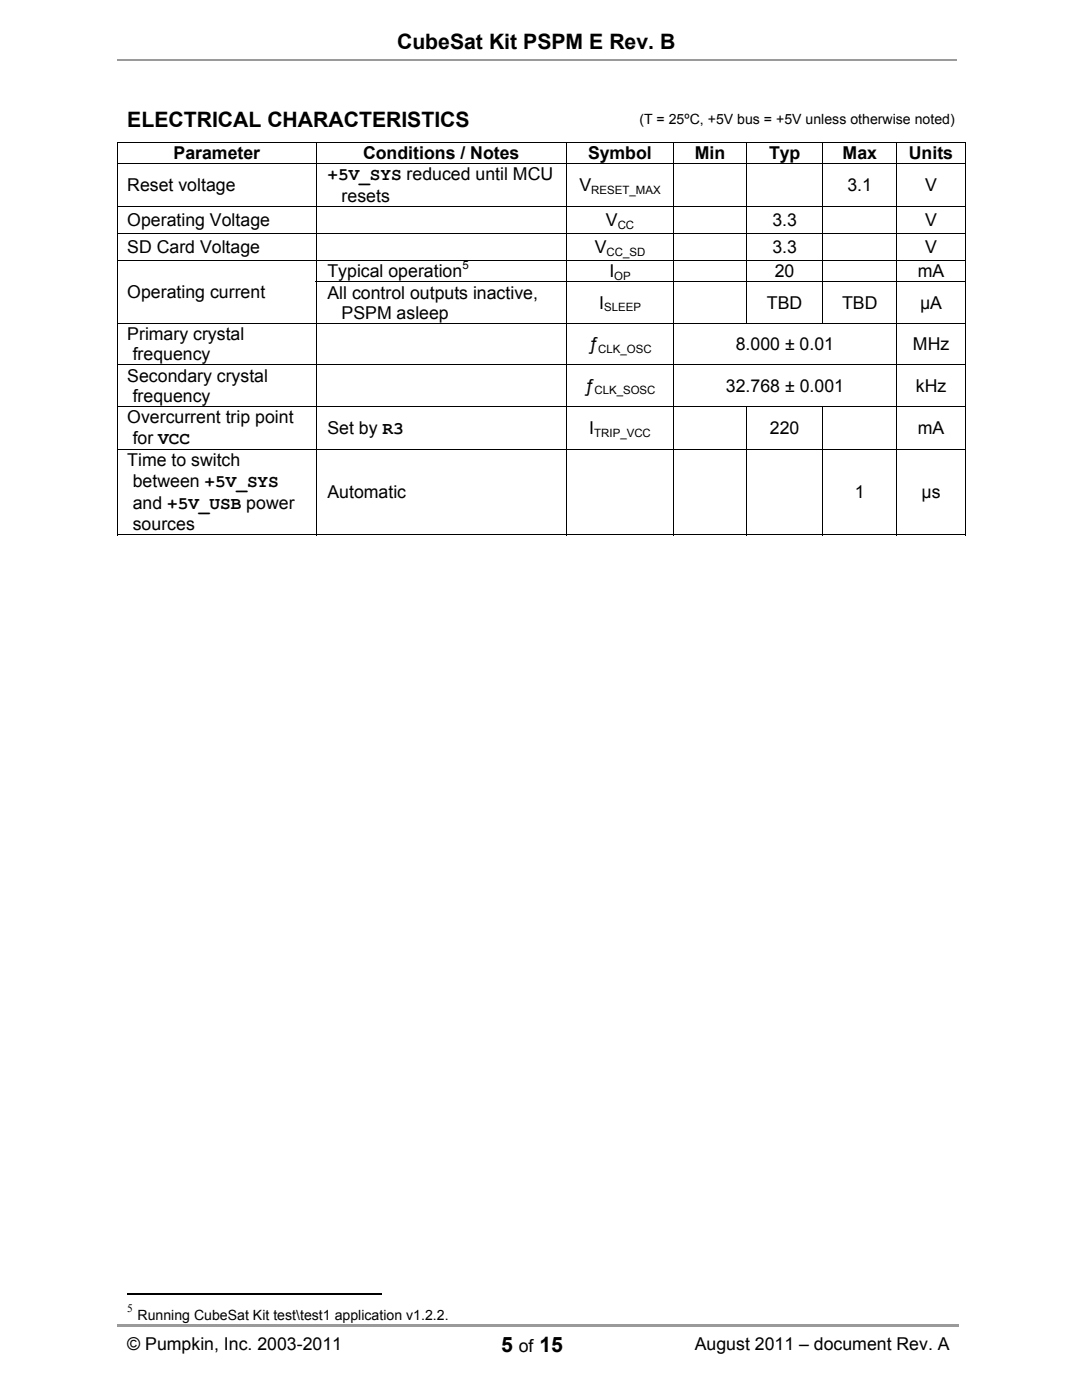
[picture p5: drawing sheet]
<svg xmlns="http://www.w3.org/2000/svg" width="216mm" height="279mm" viewBox="0 0 216 279" stroke-linecap="round" stroke-linejoin="round" font-family="sans-serif">
<defs><g id="words">
<g font-size="4.2">
<text x="79.2" y="9.9">CubeSat Kit PSPM E Rev. B</text>
<text x="25.4" y="25.3">ELECTRICAL CHARACTERISTICS</text>
<text x="100" y="269.8">5</text>
<text x="107.6" y="269.8">15</text>
</g>
<g font-size="3.5">
<text x="34.6" y="31.8">Parameter</text>
<text x="72.4" y="31.8">Conditions / Notes</text>
<text x="117.4" y="31.8">Symbol</text>
<text x="138.6" y="31.8">Min</text>
<text x="153.5" y="31.8">Typ</text>
<text x="168.1" y="31.8">Max</text>
<text x="181.4" y="31.8">Units</text>
<text x="25.4" y="38.1">Reset voltage</text>
<text x="65.3" y="36">+5V_SYS reduced until MCU</text>
<text x="68.2" y="40.3">resets</text>
<text x="115.6" y="38.1">V</text>
<text x="169.1" y="38.1">3.1</text>
<text x="184.6" y="38.1">V</text>
<text x="25.4" y="45.1">Operating Voltage</text>
<text x="120.9" y="45.1">V</text>
<text x="154.1" y="45.1">3.3</text>
<text x="184.6" y="45.1">V</text>
<text x="25.4" y="50.5">SD Card Voltage</text>
<text x="118.7" y="50.5">V</text>
<text x="154.1" y="50.5">3.3</text>
<text x="184.6" y="50.5">V</text>
<text x="25.4" y="59.4">Operating current</text>
<text x="65.3" y="55.4">Typical operation</text>
<text x="65.3" y="59.6">All control outputs inactive,</text>
<text x="121.6" y="55.4">I</text>
<text x="154.6" y="55.4">20</text>
<text x="183.1" y="55.4">mA</text>
<text x="68.2" y="63.6">PSPM asleep</text>
<text x="119.6" y="61.6">I</text>
<text x="153" y="61.6">TBD</text>
<text x="168" y="61.6">TBD</text>
<text x="183.6" y="61.6">µA</text>
<text x="25.4" y="67.9">Primary crystal</text>
<text x="26.5" y="71.9">frequency</text>
<text x="117.4" y="69.9">ƒ</text>
<text x="146.8" y="69.9">8.000 ± 0.01</text>
<text x="182.2" y="69.9">MHz</text>
<text x="25.4" y="76.2">Secondary crystal</text>
<text x="26.5" y="80.2">frequency</text>
<text x="116.6" y="78.2">ƒ</text>
<text x="144.8" y="78.2">32.768 ± 0.001</text>
<text x="182.7" y="78.2">kHz</text>
<text x="25.4" y="84.5">Overcurrent trip point</text>
<text x="26.5" y="88.5">for VCC</text>
<text x="65.3" y="86.5">Set by R3</text>
<text x="117.6" y="86.6">I</text>
<text x="153.6" y="86.6">220</text>
<text x="183.1" y="86.6">mA</text>
<text x="25.4" y="93">Time to switch</text>
<text x="26.5" y="97.2">between +5V_SYS</text>
<text x="26.5" y="101.5">and +5V_USB power</text>
<text x="65.3" y="99.4">Automatic</text>
<text x="170.6" y="99.4">1</text>
<text x="183.9" y="99.4">µs</text>
<text x="26.5" y="105.9">sources</text>
<text x="25.4" y="269.5">© Pumpkin, Inc. 2003-2011</text>
<text x="103.5" y="269.8">of</text>
<text x="138.6" y="269.5">August 2011 – document Rev. A</text>
</g>
<g font-size="2.8">
<text x="127.6" y="24.7">(T = 25ºC, +5V bus = +5V unless otherwise noted)</text>
<text x="27.4" y="263.4">Running CubeSat Kit test\test1 application v1.2.2.</text>
</g>
<g font-size="2.3">
<text x="118" y="38.7">RESET_MAX</text>
<text x="123.3" y="45.7">CC</text>
<text x="92.3" y="53.6">5</text>
<text x="121" y="51.1">CC_SD</text>
<text x="122.6" y="55.9">OP</text>
<text x="120.5" y="62.1">SLEEP</text>
<text x="119.4" y="70.4">CLK_OSC</text>
<text x="118.6" y="78.7">CLK_SOSC</text>
<text x="118.6" y="87.2">TRIP_VCC</text>
<text x="25.4" y="261.9">5</text>
</g>
</g></defs>
<path d="M23.4 12h167.5" fill="none" stroke="#9a9a9a" stroke-width=".34"/>
<path d="M23.4 264.3h167.9v.5h-167.9z" fill="#9a9a9a"/>
<path d="M23.4 28.3h.2v.2h-.2zM122.8 28.3h.2v.2h-.2zM192.5 28.3h.2v.2h-.2zM23.4 56.2h.2v.1h-.2zM192.5 106.7h.2v.1h-.2z" fill="#000"/>
<g fill="none" stroke="#000" stroke-width=".2">
<path d="M23.4 28.4h99.4M23.4 32.6h169.3M23.5 28.5v4M23.5 32.7v8.4M63.1 28.5v4M63.1 32.7v8.4M113.1 28.5v4M113.1 32.7v8.4M123 28.4h69.7M134.4 28.5v4M134.4 32.7v8.4M149 28.5v4"/>
<path d="M149 32.7v8.4M164.2 28.5v4M164.2 32.7v8.4M178.9 28.5v4M178.9 32.7v8.4M192.6 28.5v4M192.6 32.7v8.4M23.4 41.2h169.3M23.4 46.6h169.3M23.4 52h169.3M23.5 41.3v5.2M23.5 46.7v5.2"/>
<path d="M23.5 52.1v4.1M23.5 56.3v8.2M63 56.2h129.7M63.1 41.3v5.2M63.1 46.7v5.2M63.1 52.1v4.1M63.1 56.3v8.2M113.1 41.3v5.2M113.1 46.7v5.2M113.1 52.1v4.1M113.1 56.3v8.2M134.4 41.3v5.2"/>
<path d="M134.4 46.7v5.2M134.4 52.1v4.1M134.4 56.3v8.2M149 41.3v5.2M149 46.7v5.2M149 52.1v4.1M149 56.3v8.2M164.2 41.3v5.2M164.2 46.7v5.2M164.2 52.1v4.1M164.2 56.3v8.2M178.9 41.3v5.2"/>
<path d="M178.9 46.7v5.2M178.9 52.1v4.1M178.9 56.3v8.2M192.6 41.3v5.2M192.6 46.7v5.2M192.6 52.1v4.1M192.6 56.3v8.2M23.4 64.5h169.3M23.4 72.8h169.3M23.5 64.6v8.1M23.5 72.9v8.1M63.1 64.6v8.1"/>
<path d="M63.1 72.9v8.1M113.1 64.6v8.1M113.1 72.9v8.1M134.4 64.6v8.1M134.4 72.9v8.1M178.9 64.6v8.1M178.9 72.9v8.1M192.6 64.6v8.1M192.6 72.9v8.1M23.4 81.1h169.3M23.4 89.7h169.3M23.5 81.2v8.4"/>
<path d="M23.5 89.8v17M63.1 81.2v8.4M63.1 89.8v17M113.1 81.2v8.4M113.1 89.8v17M134.4 81.2v8.4M134.4 89.8v17M149 81.2v8.4M149 89.8v17M164.2 81.2v8.4M164.2 89.8v17M178.9 81.2v8.4"/>
<path d="M178.9 89.8v17M192.6 81.2v8.4M192.6 89.8v17M23.4 106.7h39.6M63.1 106.7h49.9M113.2 106.7h21.1M134.5 106.7h14.4M149.1 106.7h15M164.3 106.7h14.5M179 106.7h13.5"/>
</g>
<path d="M25.4 258.2h50.8" fill="none" stroke="#000" stroke-width=".21"/>
<use href="#words"/>
</svg>
